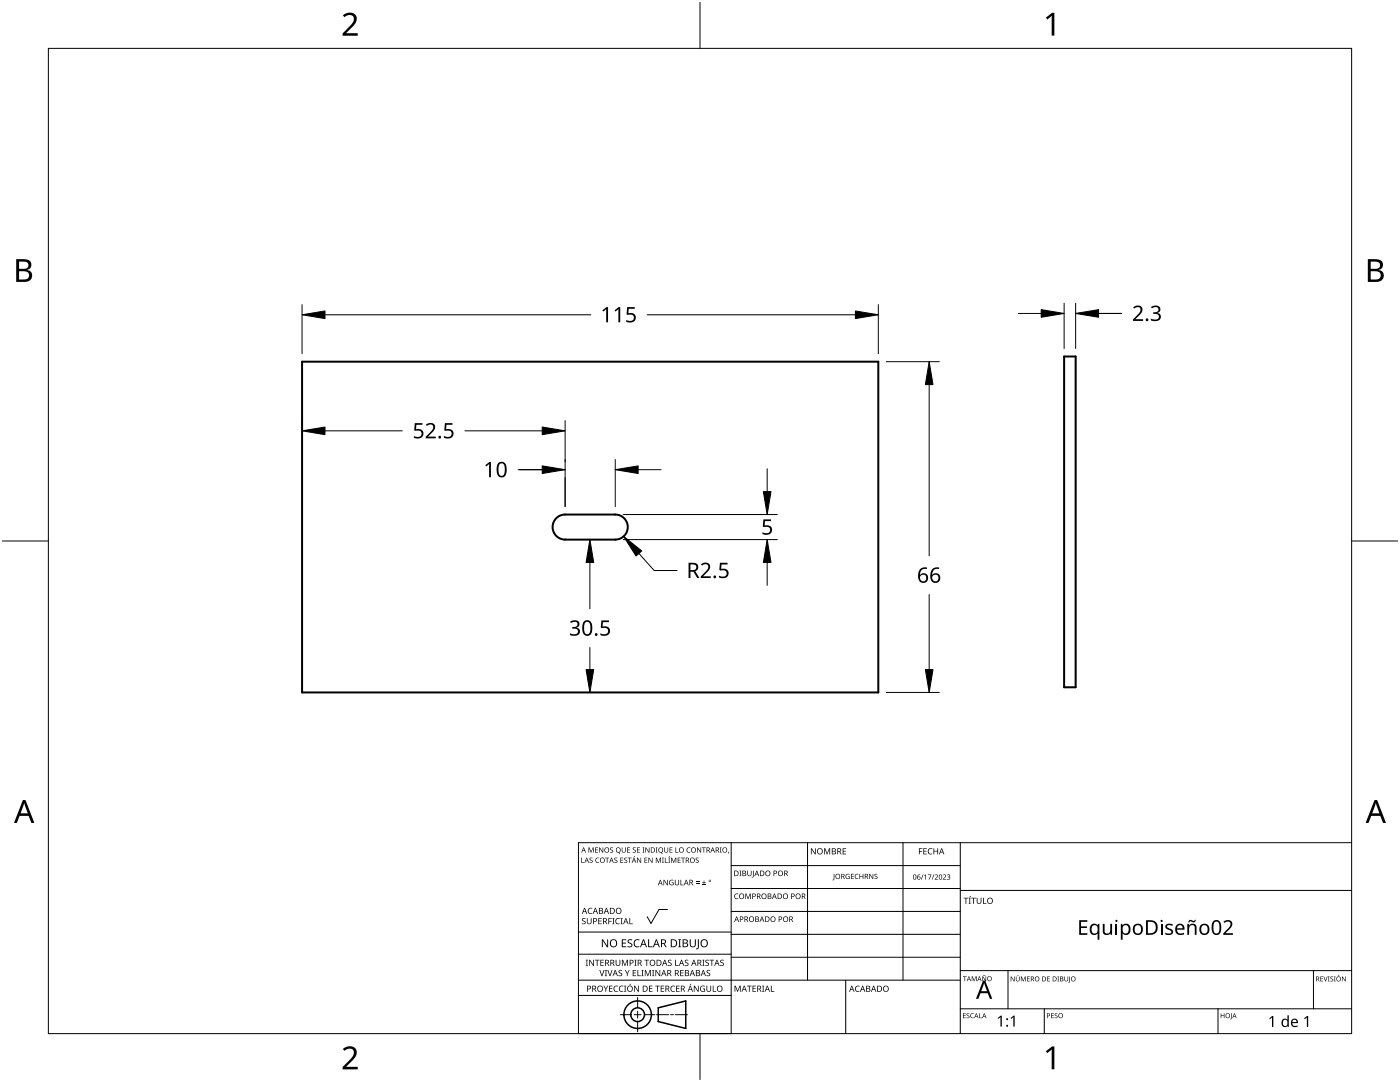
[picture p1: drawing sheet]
<svg xmlns="http://www.w3.org/2000/svg" width="279mm" height="216mm" viewBox="0 0 279 216" stroke-linecap="round" stroke-linejoin="round" font-family="sans-serif">
<path d="M60.3 72.2h115v66h-115zM212.4 71.1h2.3v66h-2.3zM111.2 103.2l1-.5h.6h10a2.5 2.5 0 0 1 2.5 2.5 2.5 2.5 0 0 1-2.5 2.5h-10a2.5 2.5 0 0 1-2.4-1.7 2.5 2.5 0 0 1 .8-2.8z" fill="none" stroke="#000" stroke-width=".4"/>
<path d="M9.7 9.7h260v196.5h-260z" fill="none" stroke="#000" stroke-width=".2"/>
<path d="M139.7 .5v9.2M.5 108h9.2M269.7 108h9.2M139.7 206.2v9.2" fill="none" stroke="#000" stroke-width=".2"/>
<g fill="#000">
<path d="M68.4 3.1a1.64 1.64 0 0 1 2.8 .4 2.52 2.52 0 0 1-1.2 2.2l-.9 .9h2.3v.5h-3v-.4l1.2-1.2a1.95 1.95 0 0 0 .9-2.2 1.23 1.23 0 0 0-1.8 .1zM208.7 3.5l1.3-.9h.4v4.5h-.5v-4l-.9 .8zM68.4 209.3a1.64 1.64 0 0 1 2.8 .4 2.52 2.52 0 0 1-1.2 2.2l-.9 1h2.3v.5h-3v-.5l1.2-1.2a1.95 1.95 0 0 0 .9-2.1 1.23 1.23 0 0 0-1.8 .1zM208.7 209.8l1.3-1h.4v4.6h-.5v-4l-.9 .7z"/>
<path d="M3.2 51.7h1.3a1.28 1.28 0 0 1 1.7 1.3 1.04 1.04 0 0 1-.8 .9 1.23 1.23 0 0 1 1 1.5 1.23 1.23 0 0 1-1.6 .9h-1.6zM3.8 54.1v1.7h.9a.86 .86 0 0 0 1.1-.9 .86 .86 0 0 0-1.1-.8zM3.8 52.2v1.4h.8a.78 .78 0 0 0 1.1-.7 .78 .78 0 0 0-1.1-.7z"/>
<path d="M273 51.7h1.3a1.28 1.28 0 0 1 1.7 1.3 1.04 1.04 0 0 1-.9 .9 1.23 1.23 0 0 1 1 1.5 1.23 1.23 0 0 1-1.5 .9h-1.6zM273.6 54.1v1.7h.9a.86 .86 0 0 0 1.1-.9 .86 .86 0 0 0-1.2-.8zM273.6 52.2v1.4h.8a.78 .78 0 0 0 1-.7 .78 .78 0 0 0-1.1-.7z"/>
<path d="M4.6 159.6h.5l1.8 4.6h-.6l-.6-1.4h-1.8l-.5 1.4h-.6zM4.8 160.2l-.7 2.1h1.4z"/>
<path d="M274.3 159.6h.5l1.8 4.6h-.6l-.5-1.4h-1.8l-.6 1.4h-.6zM274.6 160.2l-.7 2.1h1.4z"/>
</g>
<g fill="none" stroke="#000" stroke-width=".2">
<path d="M145.9 168.1v38.1h-30.5v-38.1h154.3M145.9 172.7h45.7M145.9 177.3h45.7M161.2 168.1v27.5M180.2 168.1v27.5M191.6 168.1v38.1M191.6 177.7h78.1M115.4 198.6h30.5M115.4 195.6h76.2M115.4 190.4h30.5M115.4 186h30.5M127.3 199v2.1"/>
<path d="M133.2 181.5h-1.7l-1.6 2.8-.7-1.4M145.9 181.9h45.7M145.9 186.4h45.7M145.9 191h45.7M168.8 195.6v10.6M191.6 193.7h78.1M201.2 193.7v7.6M262.1 193.7v7.6M123.8 202.5h2.1M126.6 202.5h1.3M127.3 201.8v1.4M127.3 203.8v2.1"/>
<path d="M128.6 202.5h2.1M131 202.5h2.4M133.8 202.5h.6M134.8 202.5h2.4M191.6 201.3h78.1M208.4 201.3v4.9M243.1 201.3v4.9"/>
</g>
<g fill="#000">
<path d="M116 171.1h.1v1h.5v.1h-.6zM117.5 169.1h.1l.4 .8 .3-.8h.2v1h-.1v-.9l-.5 .9-.3-.9v.9h-.1zM117.7 171.2l.4-.1 .2 .1-.1 .1a.24 .24 0 0 0-.3-.1 .24 .24 0 0 0-.1 .3 .24 .24 0 0 0 .3 .1 .34 .34 0 0 1 .1 .5 .34 .34 0 0 1-.5 .1v-.2a.26 .26 0 0 0 .4 .1 .26 .26 0 0 0 0-.4 .26 .26 0 0 0-.3-.1zM118.9 171.3l.4-.2 .3 .1-.1 .1a.41 .41 0 0 0-.6 .4 .41 .41 0 0 0 .7 .3 .49 .49 0 0 1-.7 0 .49 .49 0 0 1 0-.7zM118.8 169.1h.5v.1h-.4v.3h.4v.1h-.4v.4h.4v.1h-.5zM119.6 169.1h.1l.6 .9v-.9h.1v1h-.2l-.5-.8v.8h-.1zM120.8 171.1h.8v.1h-.4v1h-.1v-1h-.3zM121.8 169.2l.3-.1h.3l-.1 .2a.24 .24 0 0 0-.3-.1 .24 .24 0 0 0-.1 .3 .24 .24 0 0 0 .3 .1 .34 .34 0 0 1 .1 .5 .34 .34 0 0 1-.5 0v-.1a.26 .26 0 0 0 .3 0 .26 .26 0 0 0 .1-.3 .26 .26 0 0 0-.3-.1zM122.6 171.2l.4-.1 .2 .1v.1a.24 .24 0 0 0-.4-.1 .24 .24 0 0 0-.1 .3 .24 .24 0 0 0 .3 .1 .34 .34 0 0 1 .1 .5 .34 .34 0 0 1-.5 .1v-.2a.26 .26 0 0 0 .4 .1 .26 .26 0 0 0 .1-.4 .26 .26 0 0 0-.4-.1zM123.8 171.1h.6v.1h-.5v.4h.5v.1h-.5v.4h.5v.1h-.6zM124.1 169.1h.1v.7a.27 .27 0 0 0 .3 .2 .27 .27 0 0 0 .2-.2v-.7h.2v.7a.4 .4 0 0 1-.4 .3 .4 .4 0 0 1-.4-.3zM124.6 171.2l.4-.1 .2 .1-.1 .1a.24 .24 0 0 0-.3-.1 .24 .24 0 0 0-.1 .3 .24 .24 0 0 0 .3 .1 .34 .34 0 0 1 .1 .5 .34 .34 0 0 1-.5 .1v-.2a.26 .26 0 0 0 .4 .1 .26 .26 0 0 0 0-.4 .26 .26 0 0 0-.3-.1z"/>
<path d="M125.2 169.1h.5v.1h-.4v.3h.4v.1h-.4v.4h.4v.1h-.5zM125.3 171.1h.8v.1h-.4v1h-.1v-1h-.3zM126.6 170.8h.1l-.3 .3zM126.3 169.2l.4-.1h.2v.2a.24 .24 0 0 0-.4-.1 .24 .24 0 0 0-.1 .3 .24 .24 0 0 0 .3 .1 .34 .34 0 0 1 .1 .5 .34 .34 0 0 1-.5 0v-.1a.26 .26 0 0 0 .4 0 .26 .26 0 0 0 .1-.3 .26 .26 0 0 0-.4-.1zM127.1 169.1h.6v.1h-.4v.3h.4v.1h-.4v.4h.4v.1h-.6zM127.1 171.1h.2l.5 .9v-.9h.2v1.1h-.2l-.6-.9 .1 .9h-.2zM128.2 169.1h.4l-.1 .1v.8l.1 .1h-.4l.1-.1v-.8zM128.6 171.1h.6v.1h-.5v.4h.5v.1h-.5v.4h.5v.1h-.6zM128.8 169.1h.1l.6 .9v-.9h.1v1h-.1l-.6-.8v.8h-.1zM129.4 171.1h.2l.5 .9v-.9h.1v1.1h-.1l-.6-.9v.9h-.1zM130.9 169.1h.3l-.1 .1v.8l.1 .1h-.3l.1-.1v-.8zM130.9 171.1h.2l.3 .9 .3-.9h.2v1.1h-.1v-.9l-.5 .9-.3-.9v.9h-.1z"/>
<path d="M132.1 171.1h.4l-.1 .1v.9l.1 .1h-.4l.1-.1v-.9zM132.7 171.1h.1v1h.5v.1h-.6zM132.4 175.6h.2l.6 .9v-.9h.1v1h-.2l-.6-.9v.9h-.1zM132.6 169.1h.1v.7a.27 .27 0 0 0 .3 .2 .27 .27 0 0 0 .2-.2v-.7h.2v.7a.4 .4 0 0 1-.4 .3 .4 .4 0 0 1-.4-.3zM133.6 170.8h.2l-.3 .3zM133.4 171.1h.3l-.1 .1v.9l.1 .1h-.3l.1-.1v-.9zM133.7 175.7l.5-.2 .2 .1v.1a.45 .45 0 0 0-.7 .4 .45 .45 0 0 0 .6 .4v-.3h-.2v-.1h.3v.5a.6 .6 0 0 1-.8-.1 .6 .6 0 0 1 .1-.8zM133.6 169.1h.6v.1h-.4v.3h.4v.1h-.4v.4h.4v.1h-.6zM133.9 171.1h.2l.3 .9 .4-.9h.2v1.1h-.2v-.9l-.4 .9-.3-.9v.9h-.2zM134.8 169.1h.1v.9h.5v.1h-.6zM134.7 175.6h.1v.7a.28 .28 0 0 0 .3 .2 .28 .28 0 0 0 .3-.2v-.7h.1v.7a.42 .42 0 0 1-.4 .4 .42 .42 0 0 1-.4-.4zM135.8 175.6h.1v.9h.5v.1h-.6z"/>
<path d="M135.2 171.1h.6v.1h-.4v.4h.4v.1h-.4v.4h.4v.1h-.6zM135.9 171.1h.8v.1h-.3v1h-.2v-1h-.3zM137.1 169.2l.5-.1h.2l-.1 .2a.41 .41 0 0 0-.6 .3 .41 .41 0 0 0 .7 .4 .49 .49 0 0 1-.7-.1 .49 .49 0 0 1 0-.7zM138.9 176.2h.7v.1h-.7zM138.9 175.9h.7v.1h-.7zM138.9 171.2l.3-.1 .2 .1v.1a.24 .24 0 0 0-.3-.1 .24 .24 0 0 0-.1 .3 .24 .24 0 0 0 .3 .1 .34 .34 0 0 1 .1 .5 .34 .34 0 0 1-.5 .1v-.2a.26 .26 0 0 0 .3 .1 .26 .26 0 0 0 .1-.4 .26 .26 0 0 0-.3-.1zM139.1 169.1h.2l.5 .9v-.9h.1v1h-.1l-.6-.8v.8h-.1zM140.1 176.5h.8v.1h-.8zM140.1 169.1h.8v.1h-.4v.9h-.1v-.9h-.3zM140.4 175.7h.2v.3h.3v.2h-.3v.3h-.2v-.3h-.3v-.2h.3zM143.6 169.1h.4l-.1 .1v.8l.1 .1h-.4l.2-.1v-.8zM145.3 170h.2l-.2 .3z"/>
<path d="M146.7 178.4l.4-.1h.3l-.1 .2a.44 .44 0 0 0-.6 .4 .44 .44 0 0 0 .6 .3 .52 .52 0 0 1-.7 0 .52 .52 0 0 1 .1-.8zM147.6 173.7h.4l-.2 .1v.9l.2 .1h-.4l.1-.1v-.9zM148.8 178.3h.2l.3 .9 .3-.9h.2v1.1h-.1v-1l-.4 1h-.1l-.3-1v1h-.1zM149.1 173.7h.2v.7a.28 .28 0 0 0 .3 .3 .28 .28 0 0 0 .3-.3v-.7h.1v.7a.42 .42 0 0 1-.4 .4 .42 .42 0 0 1-.5-.4zM150.3 173.7h.1v1.2l-.3 .2-.1-.1 .3-.1zM161.8 169.3h.2l.7 1v-1h.1v1.2h-.2l-.6-1v1h-.2zM164.5 169.3h.2l.4 1 .4-1h.2v1.2h-.2v-1.1l-.4 1.1h-.1l-.4-1.1v1.1h-.1zM166.4 174.4h.1v1l-.3 .3-.1-.2 .3-.1zM168.2 169.3h.6v.1h-.5v.4h.5v.1h-.5v.4h.5v.2h-.6zM168.9 174.5l.4-.1h.3l-.1 .1a.42 .42 0 0 0-.6 .3 .42 .42 0 0 0 .6 .5v-.3h-.3v-.2h.4v.5a.56 .56 0 0 1-.8-.1 .56 .56 0 0 1 .1-.7zM169.8 174.4h.6v.1h-.4v.3h.4v.1h-.4v.4h.4v.1h-.6zM170.7 174.5l.4-.1h.2v.1a.41 .41 0 0 0-.6 .4 .41 .41 0 0 0 .6 .3 .48 .48 0 0 1-.7 0 .48 .48 0 0 1 .1-.7z"/>
<path d="M171.5 174.4h.2v.4h.5v-.4h.1v1h-.1v-.5h-.5v.5h-.2zM173.5 174.4h.1l.6 .8v-.8h.1v1h-.2l-.5-.9v.9h-.1zM174.6 174.5l.3-.1h.2v.1a.24 .24 0 0 0-.3-.1 .24 .24 0 0 0-.1 .3 .24 .24 0 0 0 .3 .2 .33 .33 0 0 1 .1 .5 .33 .33 0 0 1-.6 0l.1-.1a.26 .26 0 0 0 .3 0 .26 .26 0 0 0 .1-.3 .26 .26 0 0 0-.4-.1zM183.4 169.3h.7v.1h-.6v.4h.5v.2h-.5v.5h-.1zM184.2 174.5h.1l-.4 1h-.1zM184.4 174.7l.4-.2v1h-.1v-.9l-.2 .2zM184.3 169.3h.7v.1h-.6v.4h.5v.1h-.5v.4h.6v.2h-.7zM185.2 174.5h.7l-.4 1h-.2l.4-.9h-.5zM185.3 169.4l.4-.2 .4 .1-.1 .1a.49 .49 0 0 0-.7 .5 .49 .49 0 0 0 .7 .4 .52 .52 0 0 1-.6 .1 .52 .52 0 0 1-.2-.6zM186.3 174.5h.2l-.4 1h-.1zM186.5 174.6a.37 .37 0 0 1 .6 0 .37 .37 0 0 1-.2 .6l-.2 .2h.5v.1h-.7l.3-.4a.27 .27 0 0 0 .3-.3 .27 .27 0 0 0-.4-.2zM186.3 169.3h.1v.5h.7v-.5h.1v1.2h-.1v-.6h-.7v.6h-.1z"/>
<path d="M188.2 174.6a.37 .37 0 0 1 .6 0 .37 .37 0 0 1-.3 .6l-.2 .2h.5v.1h-.6l.2-.4a.27 .27 0 0 0 .3-.3 .27 .27 0 0 0-.4-.2zM189 174.6a.32 .32 0 0 1 .5-.1 .32 .32 0 0 1 0 .5h-.1a.32 .32 0 0 1 .2 .4 .32 .32 0 0 1-.5 .1l-.1-.1a.26 .26 0 0 0 .4 .1 .26 .26 0 0 0 0-.4l-.3-.2a.23 .23 0 0 0 .4 0 .23 .23 0 0 0-.1-.4 .23 .23 0 0 0-.3 .2zM193.6 178.8h.2l-.4 .2zM194.9 179.1h.2v.8a.32 .32 0 0 0 .3 .3 .32 .32 0 0 0 .3-.3v-.8h.2v.8a.47 .47 0 0 1-.5 .5 .47 .47 0 0 1-.5-.5zM116.2 183.3l.4-.1h.3l-.1 .2a.25 .25 0 0 0-.4-.1 .25 .25 0 0 0 0 .4 .4 .4 0 0 1 .5 .3 .4 .4 0 0 1-.3 .4 .4 .4 0 0 1-.5-.2l.2 .1a.27 .27 0 0 0 .4-.2 .27 .27 0 0 0-.3-.3l-.2-.2zM116.9 191.5h.4l-.1 .1v1l.1 .1h-.4l.1-.1v-1zM117.5 181.3l.4-.2 .3 .1v.1a.49 .49 0 0 0-.7 .5 .49 .49 0 0 0 .7 .4 .52 .52 0 0 1-.7 .1 .52 .52 0 0 1-.2-.6zM117.1 183.2h.2v.8a.32 .32 0 0 0 .3 .3 .32 .32 0 0 0 .3-.3v-.8h.2v.8a.47 .47 0 0 1-.5 .4 .47 .47 0 0 1-.5-.4zM117.6 191.5h.2l.6 1v-1h.1v1.2h-.1l-.7-1v1h-.1zM118.7 191.5h.9v.1h-.3v1.1h-.2v-1.1h-.4zM119.6 193.6h.2l.3 1 .4-1h.1l-.4 1.2h-.1zM119.4 183.2h.7v.1h-.5v.4h.5v.1h-.5v.5h.5v.1h-.7z"/>
<path d="M119.8 191.5h.7v.1h-.5v.4h.5v.2h-.5v.4h.5v.1h-.7zM120.4 196.7h.2l.3 .6 .3-.6h.2l-.4 .7v.5h-.2v-.5zM120.7 193.6h.4l-.1 .1v1l.1 .1h-.4l.2-.1v-1zM121.2 193.6h.2l.3 1 .4-1h.1l-.4 1.2h-.1zM120.1 187.4h.2l.9 1.3v-1.3h.2v1.6h-.3l-.8-1.3v1.3h-.2zM121.4 183.2h.7v.1h-.5v.5h.5v.1h-.5v.5h-.2zM121.5 196.7h.7v.1h-.5v.4h.5v.1h-.5v.5h.5v.1h-.7zM122.2 183.2h.4l-.1 .1v1l.1 .1h-.4l.1-.1v-1zM122.6 196.8l.4-.1h.4l-.1 .2a.49 .49 0 0 0-.7 .4 .49 .49 0 0 0 .7 .4 .52 .52 0 0 1-.6 .1 .52 .52 0 0 1-.3-.6zM123 183.3l.4-.1h.3v.2a.49 .49 0 0 0-.7 .4 .49 .49 0 0 0 .7 .4 .52 .52 0 0 1-.7 .1 .52 .52 0 0 1-.2-.6zM122.9 191.5h.1v.8a.32 .32 0 0 0 .3 .3 .32 .32 0 0 0 .3-.3v-.8h.2v.8a.47 .47 0 0 1-.5 .4 .47 .47 0 0 1-.4-.4zM123.7 196.8l.4-.1h.3v.2a.49 .49 0 0 0-.7 .4 .49 .49 0 0 0 .7 .4 .52 .52 0 0 1-.7 .1 .52 .52 0 0 1-.2-.6z"/>
<path d="M123.5 193.7l.4-.2 .3 .1-.1 .1a.25 .25 0 0 0-.4-.1 .25 .25 0 0 0 0 .4 .4 .4 0 0 1 .5 .3 .4 .4 0 0 1-.3 .5 .4 .4 0 0 1-.5-.2h.2a.27 .27 0 0 0 .4-.1 .27 .27 0 0 0-.3-.3l-.3-.2zM123.8 183.2h.5l-.2 .1v1l.2 .1h-.5l.2-.1v-1zM124.1 191.5h.2l.4 1 .4-1h.2v1.2h-.1v-1l-.4 1h-.1l-.4-1v1h-.2zM124.1 187.4h.9v.2h-.7v.5h.6v.2h-.6v.5h.7v.2h-.9zM124.5 196.7h.5l-.2 .1v1l.2 .1h-.5l.2-.1v-1zM124.7 193.6h.2l.3 .6 .3-.6h.2l-.4 .7v.5h-.2v-.5zM125.8 196.3h.1l-.3 .3zM125.6 183.2h.2v1.1h.5v.1h-.7zM125.3 187.6l.3-.2 .6 .1-.2 .1a.33 .33 0 0 0-.6 .2 .33 .33 0 0 0 .5 .4 .47 .47 0 0 1 .3 .6 .47 .47 0 0 1-.7 .2h-.3v-.2h.2a.35 .35 0 0 0 .6-.2 .35 .35 0 0 0-.5-.4l-.2-.2zM126.3 193.6h.6v.1h-.5v.4h.5v.1h-.5v.4h.5v.2h-.6zM126.6 191.5h.4l-.1 .1v1l.1 .1h-.4l.1-.1v-1zM126.7 187.6l.5-.2 .4 .1v.2a.63 .63 0 0 0-.9 .5 .63 .63 0 0 0 .9 .6v.2a.83 .83 0 0 1-1.1-.3 .83 .83 0 0 1 .2-1.1z"/>
<path d="M127.2 193.6h.2v1h.5v.2h-.7zM126.5 196.7h.2l.7 1v-1h.1v1.2h-.2l-.6-1v1h-.2zM128 193.6h.4l-.1 .1v1l.1 .1h-.4l.2-.1v-1zM128.6 191.5h.9v.1h-.3v1.1h-.2v-1.1h-.4zM128.7 193.6h.2l.4 1 .4-1h.2v1.2h-.2l.1-1.1-.5 1.1h-.1l-.4-1.1v1.1h-.1zM129.3 187.4h.2v1.4h.7v.2h-.9zM129.5 196.7h.7v.1h-.5v.4h.5v.1h-.5v.5h.5v.1h-.7zM130.1 193.6h.5l-.2 .1v1l.2 .1h-.5l.2-.1v-1zM130.8 196.7h.9v.1h-.4v1.1h-.2v-1.1h-.3zM130.8 193.6h.2l.6 1v-1h.2v1.2h-.2l-.7-1v1h-.1zM131.9 196.7h.6v.1h-.5v.4h.5v.1h-.5v.5h.5v.1h-.6zM133.4 191.6l.4-.1 .2 .1v.1a.25 .25 0 0 0-.4-.1 .25 .25 0 0 0 0 .4 .4 .4 0 0 1 .4 .3 .4 .4 0 0 1-.2 .5 .4 .4 0 0 1-.5-.3l.2 .1a.27 .27 0 0 0 .4-.2 .27 .27 0 0 0-.4-.3l-.2-.2z"/>
<path d="M134 196.8l.4-.1h.3v.2a.49 .49 0 0 0-.7 .4 .49 .49 0 0 0 .7 .4 .52 .52 0 0 1-.7 .1 .52 .52 0 0 1-.2-.6zM134.7 191.5h.2v1.1h.5v.1h-.7zM134.9 196.7h.7v.1h-.5v.4h.5v.1h-.5v.5h.5v.1h-.7zM135.4 187.4h.5l-.2 .2v1.3l.2 .1h-.5l.1-.1v-1.3zM135.7 193.6h.7v.1h-.5v.4h.5v.1h-.5v.4h.5v.2h-.7zM136.7 191.6l.4-.1 .3 .1-.1 .1a.25 .25 0 0 0-.4-.1 .25 .25 0 0 0 0 .4 .4 .4 0 0 1 .5 .3 .4 .4 0 0 1-.3 .5 .4 .4 0 0 1-.5-.3l.2 .1a.27 .27 0 0 0 .5-.2 .27 .27 0 0 0-.4-.3l-.2-.2zM137.8 196.3h.2l-.3 .3zM137.7 187.4h.2v1.1a.41 .41 0 0 0 .4 .4 .41 .41 0 0 0 .4-.4v-1.1h.2v1.1a.61 .61 0 0 1-.6 .5 .61 .61 0 0 1-.6-.6zM139.3 187.4h.2l-.1 1.8a.27 .27 0 0 1-.3 .2 .27 .27 0 0 1-.2-.2l.4-.1zM138.5 196.7h.1l.7 1v-1h.1v1.2h-.1l-.7-1v1h-.1zM139.9 196.8l.5-.1h.3l-.1 .2a.5 .5 0 0 0-.7 .3 .5 .5 0 0 0 .7 .6v-.4h-.3v-.1h.4v.5a.66 .66 0 0 1-.9-.1 .66 .66 0 0 1 .1-.9zM140.1 191.5h.5l-.2 .1v1l.2 .1h-.5l.2-.1v-1z"/>
<path d="M140.8 191.6l.4-.1 .3 .1-.1 .1a.25 .25 0 0 0-.4-.1 .25 .25 0 0 0 0 .4 .4 .4 0 0 1 .5 .3 .4 .4 0 0 1-.3 .5 .4 .4 0 0 1-.5-.3l.2 .1a.27 .27 0 0 0 .5-.2 .27 .27 0 0 0-.4-.3l-.2-.2zM141.1 193.7l.4-.2 .2 .1v.1a.25 .25 0 0 0-.4-.1 .25 .25 0 0 0 0 .4 .4 .4 0 0 1 .4 .3 .4 .4 0 0 1-.2 .5 .4 .4 0 0 1-.5-.2h.2a.27 .27 0 0 0 .4-.1 .27 .27 0 0 0-.4-.3l-.2-.2zM141 196.7h.1v.8a.32 .32 0 0 0 .4 .3 .32 .32 0 0 0 .3-.3v-.8h.1v.8a.47 .47 0 0 1-.4 .4 .47 .47 0 0 1-.5-.4zM141.6 191.5h.9v.1h-.4v1.1h-.1v-1.1h-.4zM142.2 196.7h.2v1.1h.5v.1h-.7zM143.8 191.6l.4-.1 .2 .1v.1a.25 .25 0 0 0-.4-.1 .25 .25 0 0 0 0 .4 .4 .4 0 0 1 .5 .3 .4 .4 0 0 1-.3 .5 .4 .4 0 0 1-.5-.3l.2 .1a.27 .27 0 0 0 .4-.2 .27 .27 0 0 0-.3-.3l-.3-.2zM146.6 196.7h.2l.4 1 .4-1h.2v1.2h-.1v-1.1l-.4 1.1h-.2l-.4-1.1v1.1h-.1zM149.1 196.7h.9v.1h-.4v1.1h-.1v-1.1h-.4zM150.2 196.7h.7v.1h-.6v.4h.5v.1h-.5v.5h.6v.1h-.7zM152.1 196.7h.4l-.1 .1v1l.1 .1h-.4l.1-.1v-1zM153.8 196.7h.2v1.1h.5v.1h-.7zM170.8 196.8l.4-.1 .4 .1-.1 .1a.49 .49 0 0 0-.7 .4 .49 .49 0 0 0 .7 .4 .52 .52 0 0 1-.6 .1 .52 .52 0 0 1-.3-.6z"/>
<path d="M192.2 194.8h.7v.1h-.3v.9h-.1v-.9h-.3zM192.3 179.1h.9v.2h-.3v1.1h-.2v-1.1h-.4zM193.3 179.1h.5l-.2 .2v.9l.2 .2h-.5l.2-.2v-.9zM193.9 194.8h.2l.3 .8 .3-.8h.2v1h-.1v-.9l-.4 .9-.4-.9v.9h-.1zM193.8 179.1h1v.2h-.4v1.1h-.2v-1.1h-.4zM196.2 179.1h.1v1.1h.6v.2h-.7zM196.2 194.6h.5l-.1 .1h-.4zM196 194.8h.2l.5 .8v-.8h.1v1h-.1l-.6-.8v.8h-.1zM201.7 194.8h.2l.5 .9v-.9h.1v1h-.2l-.5-.8v.8h-.1zM203.1 194.6h.2l-.3 .2zM202.7 194.8h.2v.7a.25 .25 0 0 0 .2 .2 .25 .25 0 0 0 .3-.2v-.7h.1v.7a.37 .37 0 0 1-.4 .3 .37 .37 0 0 1-.4-.3zM203.7 194.8h.2l.3 .8 .3-.8h.2v1h-.1v-.8l-.4 .8-.4-.8 .1 .8h-.2z"/>
<path d="M205 194.8h.5v.2h-.4v.3h.4v.1h-.4v.3h.4v.1h-.5zM209 194.8h.5v.2h-.4v.3h.4v.1h-.4v.3h.4v.1h-.5zM211 194.8h.4l-.2 .1v.8l.2 .1h-.4l.1-.1v-.8zM212.4 194.8h.1v.7a.25 .25 0 0 0 .3 .2 .25 .25 0 0 0 .3-.2v-.7h.1v.7a.37 .37 0 0 1-.4 .3 .37 .37 0 0 1-.4-.3zM213.4 194.8h.1v1.1l-.3 .2v-.1l.2-.1zM215.4 183.6h1.6v.3h-1.3v1h1.2v.3h-1.2v1h1.3v.3h-1.6zM220.1 184.3h.3v1.5a.59 .59 0 0 0 .8 .5 .59 .59 0 0 0 .4-.8v-1.2h.3v2.2h-.3v-.3a.84 .84 0 0 1-.9 .3 .84 .84 0 0 1-.6-.7zM232.7 184.5a1.29 1.29 0 0 1 1.4 0l-.1 .2-.5-.1a.35 .35 0 0 0-.6 .2 .35 .35 0 0 0 .4 .4l.2 .1a.66 .66 0 0 1 .6 .8 .66 .66 0 0 1-.9 .5l-.6-.2v-.3l.7 .2 .4-.1v-.4l-.5-.3a.65 .65 0 0 1-.5-1zM237.3 183.7a.71 .71 0 0 1 .9 .1l.5-.3-.1 .3a.62 .62 0 0 1-1 0l-.4 .3zM237 184.3h.2l.1 .3a.83 .83 0 0 1 .9-.3 .83 .83 0 0 1 .6 .8v1.4h-.4v-1.4a.59 .59 0 0 0-.7-.5 .59 .59 0 0 0-.4 .8v1.1h-.3zM244.2 183.9a.97 .97 0 0 1 1.1-.3 .97 .97 0 0 1 .6 .9l-.2 .6-1.1 1.1h1.5v.3h-2v-.3l1.1-1a.69 .69 0 0 0 .4-.7 .69 .69 0 0 0-.4-.6l-.8 .3zM263.5 194.8h.6v.2h-.5v.3h.4v.1h-.4v.3h.5v.1h-.6z"/>
<path d="M264.1 194.8h.2l.2 .9 .3-.9h.2l-.4 1h-.1zM265 194.8h.4l-.2 .1v.8l.2 .1h-.4l.1-.1v-.8zM265.5 194.9l.4-.1 .2 .1-.1 .1a.24 .24 0 0 0-.3-.1 .24 .24 0 0 0-.1 .4 .24 .24 0 0 0 .4 0 .31 .31 0 0 1-.1 .5 .31 .31 0 0 1-.4-.1 .24 .24 0 0 0 .3 .1 .24 .24 0 0 0 .1-.4l-.4-.2zM266.2 194.8h.4l-.1 .1v.8l.1 .1h-.4l.1-.1v-.8zM267.2 194.6h.1l-.2 .2zM267.8 194.8h.2l.5 .9v-.9h.1v1h-.2l-.5-.8v.8h-.1zM192.2 202.2h.5v.1h-.4v.3h.4v.1h-.4v.4h.4v.1h-.5zM192.9 202.3l.4-.1h.2l-.1 .1a.24 .24 0 0 0-.3 0 .24 .24 0 0 0-.1 .3 .24 .24 0 0 0 .4 .1 .31 .31 0 0 1-.1 .5 .31 .31 0 0 1-.4-.2 .24 .24 0 0 0 .3 .1 .24 .24 0 0 0 .1-.3l-.4-.2zM193.8 202.3l.3-.1h.3l-.1 .1a.39 .39 0 0 0-.5 .4 .39 .39 0 0 0 .5 .3 .46 .46 0 0 1-.6 0 .46 .46 0 0 1 .1-.7zM195.4 202.2h.1v.8h.5v.2h-.6zM199.1 203.1l.6-.4h.2v2.1h-.2v-1.9l-.5 .4zM201.7 203.1l.6-.4h.2v2.1h-.3v-1.9l-.4 .4z"/>
<path d="M209.8 202.2h.5v.1h-.4v.3h.4v.1h-.4v.4h.4v.1h-.5zM210.5 202.3l.4-.1h.2l-.1 .1a.24 .24 0 0 0-.3 0 .24 .24 0 0 0-.1 .3 .24 .24 0 0 0 .3 .1 .31 .31 0 0 1 0 .5 .31 .31 0 0 1-.4-.2 .24 .24 0 0 0 .3 .1 .24 .24 0 0 0 .1-.3l-.4-.2zM243.6 202.2h.1v.4h.5v-.4h.2v1h-.2v-.5h-.5v.5h-.1zM245.7 202.2h.1v1l-.3 .2v-.1l.2-.1zM253.3 203.2l.6-.5h.2v2.2h-.2v-1.9l-.5 .4zM260.3 203.2l.6-.5h.2v2.2h-.3v-1.9l-.4 .4z"/>
<path d="M116.4 169.1h.1l.4 1h-.1l-.1-.3h-.4l-.2 .3h-.1zM116.5 169.2l-.2 .5h.3z"/>
<path d="M117 171.1h.2l.4 1.1h-.2l-.1-.4h-.4l-.1 .4h-.2zM117.1 171.3l-.2 .4h.4z"/>
<path d="M119.7 171.7a.52 .52 0 0 1 1 0 .52 .52 0 0 1-1 0zM119.9 171.7a.38 .38 0 0 0 .7 0 .38 .38 0 0 0-.7 0z"/>
<path d="M120.5 169.6a.55 .55 0 0 1 1.1 0 .55 .55 0 0 1-1.1 0zM120.8 169.6a.38 .38 0 0 0 .7 0 .38 .38 0 0 0-.7 0z"/>
<path d="M122 171.1h.1l.4 1.1h-.1l-.2-.4h-.4l-.1 .4h-.1zM122 171.3l-.1 .4h.3z"/>
<path d="M123.1 169.2v-.1a.53 .53 0 0 1 .8 .3 .53 .53 0 0 1-.3 .7l.2 .3-.4-.3a.55 .55 0 0 1-.5-.3 .55 .55 0 0 1 .2-.6zM123 169.6a.4 .4 0 0 0 .8 0 .4 .4 0 0 0-.8 0z"/>
<path d="M126.5 171.1h.1l.4 1.1h-.1l-.2-.4h-.4l-.1 .4h-.1zM126.5 171.3l-.1 .4h.3z"/>
<path d="M129.9 169.1h.3a.52 .52 0 0 1 .5 .5 .52 .52 0 0 1-.5 .5h-.3zM130 169.2v.8h.4l.2-.3-.1-.3z"/>
<path d="M131.7 175.5h.1l.5 1.1h-.2l-.1-.3h-.4l-.2 .3h-.1zM131.8 175.7l-.2 .5h.3z"/>
<path d="M131.5 169.2l.1-.1a.53 .53 0 0 1 .7 .3 .53 .53 0 0 1-.3 .7l.3 .3-.4-.3a.54 .54 0 0 1-.5-.3 .54 .54 0 0 1 .1-.6zM131.5 169.6a.4 .4 0 0 0 .8 0 .4 .4 0 0 0-.8 0z"/>
<path d="M135.4 169.6a.55 .55 0 0 1 1.1 0 .55 .55 0 0 1-1.1 0zM135.6 169.6a.4 .4 0 0 0 .8 0 .4 .4 0 0 0-.8 0z"/>
<path d="M136.9 171.1h.2a.3 .3 0 0 1 .4 .2 .3 .3 0 0 1-.2 .4l.3 .5h-.2l-.2-.5h-.2v.5h-.1zM137 171.2v.4h.1a.2 .2 0 0 0 .3-.2 .2 .2 0 0 0-.3-.2z"/>
<path d="M136.9 175.5h.1l.4 1.1h-.1l-.1-.3h-.5l-.1 .3h-.1zM137 175.7l-.2 .5h.3z"/>
<path d="M137.6 175.6h.3a.31 .31 0 0 1 .4 .2 .31 .31 0 0 1-.2 .4l.3 .4h-.2l-.3-.4h-.2v.4h-.1zM137.7 175.7v.4h.2a.21 .21 0 0 0 .2-.2 .21 .21 0 0 0-.2-.2z"/>
<path d="M137.6 171.7a.55 .55 0 0 1 1.1 0 .55 .55 0 0 1-1.1 0zM137.8 171.7a.4 .4 0 0 0 .8 0 .4 .4 0 0 0-.8 0z"/>
<path d="M137.8 169.6a.55 .55 0 0 1 1.1 0 .55 .55 0 0 1-1.1 0zM138.1 169.6a.38 .38 0 0 0 .7 0 .38 .38 0 0 0-.7 0z"/>
<path d="M141 169.1h.3a.3 .3 0 0 1 .4 .2 .3 .3 0 0 1-.2 .4l.2 .4h-.1l-.3-.4h-.2v.4h-.1zM141.1 169.2v.4h.2a.2 .2 0 0 0 .2-.2 .2 .2 0 0 0-.2-.2z"/>
<path d="M141.4 175.8a.25 .25 0 0 1 .5 0 .25 .25 0 0 1-.5 0zM141.5 175.8a.15 .15 0 0 0 .3 0 .15 .15 0 0 0-.3 0z"/>
<path d="M142.2 169.1h.1l.4 1h-.1l-.2-.3h-.4l-.1 .3h-.1zM142.2 169.2l-.1 .5h.3z"/>
<path d="M142.8 169.1h.3a.3 .3 0 0 1 .4 .2 .3 .3 0 0 1-.2 .4l.3 .4h-.2l-.2-.4h-.2v.4h-.2zM143 169.2v.4h.1a.2 .2 0 0 0 .3-.2 .2 .2 0 0 0-.3-.2z"/>
<path d="M144.1 169.6a.52 .52 0 0 1 1 0 .52 .52 0 0 1-1 0zM144.3 169.6a.4 .4 0 0 0 .8 0 .4 .4 0 0 0-.8 0z"/>
<path d="M146.5 173.7h.4a.55 .55 0 0 1 .5 .6 .55 .55 0 0 1-.6 .5h-.3zM146.7 173.8v.9h.1a.43 .43 0 0 0 .5-.4 .43 .43 0 0 0-.5-.5z"/>
<path d="M148.2 173.7h.3a.28 .28 0 0 1 .4 .2 .28 .28 0 0 1-.2 .3 .29 .29 0 0 1 .2 .4 .29 .29 0 0 1-.4 .2h-.3zM148.3 174.3v.4h.2a.21 .21 0 0 0 .3-.2 .21 .21 0 0 0-.3-.2zM148.3 173.8v.4h.2a.19 .19 0 0 0 .2-.2 .19 .19 0 0 0-.2-.2z"/>
<path d="M147.4 178.8a.55 .55 0 0 1 1.1 0 .55 .55 0 0 1-1.1 0zM147.6 178.8a.45 .45 0 0 0 .9 0 .45 .45 0 0 0-.9 0z"/>
<path d="M150.1 178.3h.3a.36 .36 0 0 1 .4 .4 .36 .36 0 0 1-.5 .3v.4h-.2zM150.3 178.4v.4a.27 .27 0 0 0 .4-.2 .27 .27 0 0 0-.4-.2z"/>
<path d="M151.1 178.3h.3a.31 .31 0 0 1 .4 .2 .31 .31 0 0 1-.3 .4l.3 .5h-.1l-.3-.5h-.2v.5h-.1zM151.2 178.4v.4h.2a.21 .21 0 0 0 .2-.2 .21 .21 0 0 0-.2-.2z"/>
<path d="M151 173.7h.1l.4 1.1h-.1l-.2-.3h-.4l-.1 .3h-.2zM151 173.9l-.1 .5h.3z"/>
<path d="M151.7 173.7h.3a.55 .55 0 0 1 .5 .6 .55 .55 0 0 1-.5 .5h-.3zM151.8 173.8v.9h.2a.43 .43 0 0 0 .4-.4 .43 .43 0 0 0-.4-.5z"/>
<path d="M151.9 178.8a.55 .55 0 0 1 1.1 0 .55 .55 0 0 1-1.1 0zM152.1 178.8a.4 .4 0 0 0 .8 0 .4 .4 0 0 0-.8 0z"/>
<path d="M153.2 178.3h.3a.28 .28 0 0 1 .4 .1 .28 .28 0 0 1-.2 .4 .29 .29 0 0 1 .3 .4 .29 .29 0 0 1-.4 .2h-.4zM153.4 178.9v.4h.2a.21 .21 0 0 0 .2-.2 .21 .21 0 0 0-.2-.2zM153.4 178.4v.4h.2a.19 .19 0 0 0 .2-.2 .19 .19 0 0 0-.3-.2z"/>
<path d="M152.6 174.3a.55 .55 0 0 1 1.1 0 .55 .55 0 0 1-1.1 0zM152.9 174.3a.4 .4 0 0 0 .8 0 .4 .4 0 0 0-.8 0z"/>
<path d="M154.5 178.3h.1l.4 1.1h-.1l-.1-.3h-.5l-.1 .3h-.1zM154.5 178.4l-.1 .5h.3z"/>
<path d="M154.4 173.7h.3a.36 .36 0 0 1 .4 .5 .36 .36 0 0 1-.6 .2v.4h-.1zM154.5 173.8v.5a.27 .27 0 0 0 .4-.2 .27 .27 0 0 0-.4-.3z"/>
<path d="M155.2 178.3h.3a.55 .55 0 0 1 .6 .6 .55 .55 0 0 1-.6 .5h-.3zM155.3 178.4v.9h.2a.43 .43 0 0 0 .4-.4 .43 .43 0 0 0-.4-.5z"/>
<path d="M155.2 174.3a.55 .55 0 0 1 1.1 0 .55 .55 0 0 1-1.1 0zM155.4 174.3a.4 .4 0 0 0 .8 0 .4 .4 0 0 0-.8 0z"/>
<path d="M156.5 173.7h.3a.31 .31 0 0 1 .4 .2 .31 .31 0 0 1-.2 .4l.3 .5h-.2l-.2-.4h-.3v.4h-.1zM156.6 173.8v.4h.2a.21 .21 0 0 0 .3-.2 .21 .21 0 0 0-.3-.2z"/>
<path d="M156.2 178.8a.55 .55 0 0 1 1.1 0 .55 .55 0 0 1-1.1 0zM156.4 178.8a.4 .4 0 0 0 .8 0 .4 .4 0 0 0-.8 0z"/>
<path d="M157.9 178.3h.3a.36 .36 0 0 1 .4 .4 .36 .36 0 0 1-.6 .3v.4h-.1zM158 178.4v.4a.27 .27 0 0 0 .5-.2 .27 .27 0 0 0-.5-.2z"/>
<path d="M158.7 178.8a.55 .55 0 0 1 1.1 0 .55 .55 0 0 1-1.1 0zM158.9 178.8a.4 .4 0 0 0 .8 0 .4 .4 0 0 0-.8 0z"/>
<path d="M160 178.3h.3a.31 .31 0 0 1 .4 .2 .31 .31 0 0 1-.2 .4l.3 .5h-.2l-.2-.5h-.2v.5h-.2zM160.2 178.4v.4h.1a.21 .21 0 0 0 .3-.2 .21 .21 0 0 0-.3-.2z"/>
<path d="M163 169.9a.61 .61 0 0 1 1.2 0 .61 .61 0 0 1-1.2 0zM163.2 169.9a.45 .45 0 0 0 .9 0 .45 .45 0 0 0-.9 0z"/>
<path d="M166 169.3h.4a.31 .31 0 0 1 .4 .1 .31 .31 0 0 1-.2 .4 .33 .33 0 0 1 .2 .4 .33 .33 0 0 1-.4 .3h-.4zM166.2 169.9v.4h.2a.23 .23 0 0 0 .3-.2 .23 .23 0 0 0-.3-.2zM166.2 169.4v.4h.2a.21 .21 0 0 0 .3-.2 .21 .21 0 0 0-.3-.2z"/>
<path d="M167.1 169.3h.3a.35 .35 0 0 1 .5 .2 .35 .35 0 0 1-.3 .4l.4 .6h-.2l-.3-.5h-.2v.5h-.2zM167.3 169.4v.4h.1a.23 .23 0 0 0 .3-.2 .23 .23 0 0 0-.3-.2z"/>
<path d="M166.7 174.9a.51 .51 0 0 1 1 0 .51 .51 0 0 1-1 0zM166.9 174.9a.38 .38 0 0 0 .7 0 .38 .38 0 0 0-.7 0z"/>
<path d="M167.9 174.4h.3a.29 .29 0 0 1 .3 .2 .29 .29 0 0 1-.2 .3l.3 .5h-.1l-.3-.4h-.2v.4h-.1zM168 174.5v.4h.2a.2 .2 0 0 0 .2-.2 .2 .2 0 0 0-.2-.2z"/>
<path d="M172.6 174.4h.3a.29 .29 0 0 1 .3 .2 .29 .29 0 0 1-.2 .3l.3 .5h-.1l-.3-.4h-.2v.4h-.1zM172.7 174.5v.4h.2a.2 .2 0 0 0 .2-.2 .2 .2 0 0 0-.2-.2z"/>
<path d="M182.3 174.6h.4l.2 .5a.38 .38 0 0 1-.5 .4 .38 .38 0 0 1-.2-.6zM182.4 174.6v.1a.39 .39 0 0 0-.1 .4 .39 .39 0 0 0 .4 .3 .4 .4 0 0 0 .1-.5 .4 .4 0 0 0-.4-.3z"/>
<path d="M183.2 174.6l.4-.1-.3 .2-.1 .3a.33 .33 0 0 1 .5 .1 .33 .33 0 0 1-.3 .5 .33 .33 0 0 1-.4-.4zM183.1 175.2a.25 .25 0 0 0 .5 0 .25 .25 0 0 0-.5 0z"/>
<path d="M187.5 174.6h.4l.1 .5a.38 .38 0 0 1-.4 .4 .38 .38 0 0 1-.2-.6zM187.6 174.6l-.1 .1a.39 .39 0 0 0-.1 .4 .39 .39 0 0 0 .4 .3 .4 .4 0 0 0 .2-.5 .4 .4 0 0 0-.4-.3z"/>
<path d="M187.9 169.3h.1l.5 1.2h-.2l-.1-.4h-.5l-.2 .4h-.1zM187.9 169.4l-.2 .6h.4z"/>
<path d="M196.9 179.7a.61 .61 0 0 1 1.2 0 .61 .61 0 0 1-1.2 0zM197.2 179.8a.45 .45 0 0 0 .9 0 .45 .45 0 0 0-.9 0z"/>
<path d="M116.6 181.1h.1l.5 1.3h-.2l-.1-.4h-.5l-.1 .4h-.2zM116.7 181.3l-.2 .6h.3z"/>
<path d="M117.2 196.7h.3a.41 .41 0 0 1 .4 .5 .41 .41 0 0 1-.6 .2v.5h-.1zM117.3 196.8v.5a.29 .29 0 0 0 .5-.2 .29 .29 0 0 0-.5-.3z"/>
<path d="M118.2 196.7h.3a.35 .35 0 0 1 .5 .2 .35 .35 0 0 1-.3 .5l.4 .5h-.2l-.3-.5h-.2v.5h-.2zM118.4 196.8v.5h.1a.23 .23 0 0 0 .3-.3 .23 .23 0 0 0-.3-.2z"/>
<path d="M118.4 183.2h.3a.41 .41 0 0 1 .4 .5 .41 .41 0 0 1-.6 .2v.5h-.1zM118.5 183.3v.5a.29 .29 0 0 0 .5-.2 .29 .29 0 0 0-.5-.3z"/>
<path d="M118.7 181.1h.2l.5 1.3h-.2l-.1-.4h-.5l-.2 .4h-.1zM118.8 181.3l-.2 .6h.4z"/>
<path d="M119.5 181.2h.4a.31 .31 0 0 1 .4 .1 .31 .31 0 0 1-.2 .4 .33 .33 0 0 1 .3 .4 .33 .33 0 0 1-.4 .3h-.5zM119.7 181.8v.4h.2a.23 .23 0 0 0 .3-.2 .23 .23 0 0 0-.3-.2zM119.7 181.3v.4h.2a.21 .21 0 0 0 .3-.2 .21 .21 0 0 0-.3-.2z"/>
<path d="M119.1 197.3a.61 .61 0 0 1 1.2 0 .61 .61 0 0 1-1.2 0zM119.4 197.3a.45 .45 0 0 0 .9 0 .45 .45 0 0 0-.9 0z"/>
<path d="M120.4 183.2h.3a.35 .35 0 0 1 .4 .2 .35 .35 0 0 1-.2 .5l.3 .5h-.2l-.3-.5h-.2v.5h-.1zM120.5 183.3v.5h.2a.23 .23 0 0 0 .3-.3 .23 .23 0 0 0-.3-.2z"/>
<path d="M120.8 191.5h.3a.35 .35 0 0 1 .4 .3 .35 .35 0 0 1-.2 .4l.3 .5h-.1l-.3-.5h-.3v.5h-.1zM120.9 191.6v.5h.2a.23 .23 0 0 0 .3-.2 .23 .23 0 0 0-.3-.3z"/>
<path d="M120.9 181.1h.2l.5 1.3h-.2l-.2-.4h-.4l-.2 .4h-.1zM121 181.3l-.2 .6h.4z"/>
<path d="M121.8 191.5h.4a.35 .35 0 0 1 .4 .3 .35 .35 0 0 1-.2 .4l.3 .5h-.2l-.3-.5h-.2v.5h-.2zM122 191.6v.5h.2a.23 .23 0 0 0 .2-.2 .23 .23 0 0 0-.3-.3z"/>
<path d="M121.7 181.2h.4a.61 .61 0 0 1 .6 .6 .61 .61 0 0 1-.6 .6h-.4zM121.9 181.3v.9h.1a.48 .48 0 0 0 .5-.4 .48 .48 0 0 0-.4-.5z"/>
<path d="M122.7 193.6h.2l.4 1.2h-.1l-.2-.4h-.5l-.1 .4h-.2zM122.8 193.7l-.2 .6h.4z"/>
<path d="M121.9 187.6a.77 .77 0 0 1 1.1 .1 .77 .77 0 0 1-.1 1.1 .77 .77 0 0 1-1.1-.2l-.1-.6zM122.1 187.7a.63 .63 0 0 0-.2 .8 .63 .63 0 0 0 .8 .3 .63 .63 0 0 0 .2-.9 .63 .63 0 0 0-.8-.2z"/>
<path d="M122.8 181.8a.61 .61 0 0 1 1.2 0 .61 .61 0 0 1-1.2 0zM123.1 181.8a.45 .45 0 0 0 .9 0 .45 .45 0 0 0-.9 0z"/>
<path d="M124.8 183.2h.2l.4 1.2h-.1l-.2-.4h-.4l-.2 .4h-.1zM124.9 183.3l-.2 .6h.4z"/>
<path d="M125.1 197.3a.61 .61 0 0 1 1.2 0 .61 .61 0 0 1-1.2 0zM125.3 197.3a.45 .45 0 0 0 .9 0 .45 .45 0 0 0-.9 0z"/>
<path d="M125.7 191.5h.3a.41 .41 0 0 1 .4 .5 .41 .41 0 0 1-.6 .3v.4h-.1zM125.8 191.6v.5a.29 .29 0 0 0 .5-.2 .29 .29 0 0 0-.5-.3z"/>
<path d="M127.3 191.5h.3a.35 .35 0 0 1 .4 .3 .35 .35 0 0 1-.2 .4l.3 .5h-.1l-.3-.5h-.3v.5h-.1zM127.4 191.6v.5h.2a.23 .23 0 0 0 .3-.2 .23 .23 0 0 0-.3-.3z"/>
<path d="M128.3 187.4h.2l.6 1.6h-.2l-.2-.5h-.6l-.2 .5h-.2zM128.4 187.6l-.2 .7h.5z"/>
<path d="M128.3 196.7h.4a.61 .61 0 0 1 .6 .6 .61 .61 0 0 1-.7 .6h-.3zM128.4 196.8v1h.2a.48 .48 0 0 0 .5-.5 .48 .48 0 0 0-.5-.5z"/>
<path d="M129.6 192.1a.61 .61 0 0 1 1.2 0 .61 .61 0 0 1-1.2 0zM129.8 192.1a.45 .45 0 0 0 .9 0 .45 .45 0 0 0-.9 0z"/>
<path d="M130.9 187.4h.2l.6 1.6h-.2l-.2-.5h-.6l-.2 .5h-.2zM131 187.6l-.3 .7h.5z"/>
<path d="M131 191.5h.4a.61 .61 0 0 1 .6 .6 .61 .61 0 0 1-.6 .6h-.4zM131.2 191.6v1h.2a.48 .48 0 0 0 .5-.5 .48 .48 0 0 0-.5-.5z"/>
<path d="M131.9 187.4h.5a.45 .45 0 0 1 .5 .3 .45 .45 0 0 1-.3 .6l.4 .7h-.2l-.4-.6h-.3v.6h-.2zM132.1 187.6v.6h.3a.3 .3 0 0 0 .3-.3 .3 .3 0 0 0-.4-.3z"/>
<path d="M132.4 193.6h.1l.5 1.2h-.1l-.2-.4h-.5l-.1 .4h-.2zM132.5 193.7l-.2 .6h.4z"/>
<path d="M132.8 196.7h.3a.35 .35 0 0 1 .5 .2 .35 .35 0 0 1-.3 .5l.4 .5h-.2l-.3-.5h-.2v.5h-.2zM133 196.8v.5h.1a.23 .23 0 0 0 .3-.3 .23 .23 0 0 0-.3-.2z"/>
<path d="M132.6 191.5h.1l.5 1.2h-.2l-.1-.3h-.5l-.1 .3h-.2zM132.7 191.7l-.2 .5h.4z"/>
<path d="M133.2 193.6h.3a.35 .35 0 0 1 .4 .2 .35 .35 0 0 1-.2 .4l.4 .6h-.2l-.3-.5h-.3v.5h-.1zM133.3 193.7v.4h.2a.23 .23 0 0 0 .3-.2 .23 .23 0 0 0-.3-.2z"/>
<path d="M134.7 193.6h.3a.35 .35 0 0 1 .4 .2 .35 .35 0 0 1-.2 .4l.4 .6h-.2l-.3-.5h-.3v.5h-.1zM134.8 193.7v.4h.2a.23 .23 0 0 0 .3-.2 .23 .23 0 0 0-.3-.2z"/>
<path d="M133.9 187.4h.5a.79 .79 0 0 1 .7 .8 .79 .79 0 0 1-.8 .8h-.4zM134.1 187.6v1.2h.2a.62 .62 0 0 0 .6-.6 .62 .62 0 0 0-.6-.6z"/>
<path d="M135.9 196.7h.3a.35 .35 0 0 1 .4 .2 .35 .35 0 0 1-.2 .5l.3 .5h-.1l-.3-.5h-.3v.5h-.1zM136 196.8v.5h.2a.23 .23 0 0 0 .3-.3 .23 .23 0 0 0-.3-.2z"/>
<path d="M136.2 187.4h.5a.41 .41 0 0 1 .6 .2 .41 .41 0 0 1-.3 .6 .43 .43 0 0 1 .3 .5 .43 .43 0 0 1-.5 .3h-.6zM136.4 188.3v.5h.3a.3 .3 0 0 0 .4-.3 .3 .3 0 0 0-.4-.2zM136.4 187.6v.5h.3a.27 .27 0 0 0 .4-.3 .27 .27 0 0 0-.4-.2z"/>
<path d="M135.9 191.5h.2l.5 1.2h-.2l-.1-.3h-.5l-.2 .3h-.1zM136 191.7l-.2 .5h.4z"/>
<path d="M136.7 193.6h.3a.31 .31 0 0 1 .5 .1 .31 .31 0 0 1-.2 .4 .33 .33 0 0 1 .2 .4 .33 .33 0 0 1-.4 .3h-.4zM136.8 194.2v.4h.3a.23 .23 0 0 0 .3-.2 .23 .23 0 0 0-.3-.2zM136.8 193.7v.4h.3a.21 .21 0 0 0 .2-.2 .21 .21 0 0 0-.3-.2z"/>
<path d="M137.7 196.7h.1l.5 1.2h-.2l-.1-.4h-.5l-.1 .4h-.2zM137.8 196.8l-.2 .6h.4z"/>
<path d="M138.1 193.6h.1l.5 1.2h-.1l-.2-.4h-.5l-.1 .4h-.2zM138.2 193.7l-.2 .6h.4z"/>
<path d="M138.4 191.5h.1l.5 1.2h-.1l-.2-.3h-.5l-.1 .3h-.2zM138.5 191.7l-.2 .5h.4z"/>
<path d="M138.9 193.6h.3a.31 .31 0 0 1 .5 .1 .31 .31 0 0 1-.2 .4 .33 .33 0 0 1 .2 .4 .33 .33 0 0 1-.4 .3h-.4zM139 194.2v.4h.3a.23 .23 0 0 0 .3-.2 .23 .23 0 0 0-.3-.2zM139 193.7v.4h.3a.21 .21 0 0 0 .2-.2 .21 .21 0 0 0-.3-.2z"/>
<path d="M139.2 191.5h.3a.35 .35 0 0 1 .5 .3 .35 .35 0 0 1-.3 .4l.4 .5h-.2l-.3-.5h-.3v.5h-.1zM139.3 191.6v.5h.2a.23 .23 0 0 0 .3-.2 .23 .23 0 0 0-.3-.3z"/>
<path d="M140.3 193.6h.1l.5 1.2h-.2l-.1-.4h-.5l-.1 .4h-.2zM140.4 193.7l-.2 .6h.4z"/>
<path d="M140 187.6a.77 .77 0 0 1 1.1 .1 .77 .77 0 0 1-.1 1.1 .77 .77 0 0 1-1.1-.2l-.1-.6zM140.2 187.7a.63 .63 0 0 0-.2 .8 .63 .63 0 0 0 .8 .3 .63 .63 0 0 0 .2-.9 .63 .63 0 0 0-.8-.2z"/>
<path d="M143 191.5h.1l.5 1.2h-.1l-.2-.3h-.5l-.1 .3h-.2zM143.1 191.7l-.2 .5h.4z"/>
<path d="M143 197.3a.61 .61 0 0 1 1.2 0 .61 .61 0 0 1-1.2 0zM143.2 197.3a.45 .45 0 0 0 .9 0 .45 .45 0 0 0-.9 0z"/>
<path d="M147 182.9h.1l.4 1.1h-.1l-.2-.4h-.4l-.1 .4h-.2zM147 183l-.2 .5h.4z"/>
<path d="M147.7 182.9h.2a.36 .36 0 0 1 .4 .4 .36 .36 0 0 1-.5 .2v.5h-.1zM147.8 183v.4a.27 .27 0 0 0 .4-.2 .27 .27 0 0 0-.4-.2z"/>
<path d="M148.6 182.9h.3a.31 .31 0 0 1 .4 .2 .31 .31 0 0 1-.2 .4l.3 .5h-.2l-.3-.5h-.2v.5h-.1zM148.7 183v.4h.2a.21 .21 0 0 0 .2-.2 .21 .21 0 0 0-.2-.2z"/>
<path d="M148.5 196.7h.1l.5 1.2h-.2l-.1-.4h-.5l-.2 .4h-.1zM148.5 196.8l-.2 .6h.4z"/>
<path d="M149.4 183.4a.55 .55 0 0 1 1.1 0 .55 .55 0 0 1-1.1 0zM149.6 183.4a.4 .4 0 0 0 .8 0 .4 .4 0 0 0-.8 0z"/>
<path d="M150.7 182.9h.3a.28 .28 0 0 1 .4 .1 .28 .28 0 0 1-.2 .4 .29 .29 0 0 1 .3 .3 .29 .29 0 0 1-.4 .3h-.4zM150.9 183.4v.4h.2a.21 .21 0 0 0 .2-.2 .21 .21 0 0 0-.2-.2zM150.9 183v.3h.2a.19 .19 0 0 0 .2-.2 .19 .19 0 0 0-.3-.1z"/>
<path d="M151.1 196.7h.4a.35 .35 0 0 1 .4 .2 .35 .35 0 0 1-.2 .5l.3 .5h-.2l-.3-.5h-.2v.5h-.2zM151.3 196.8v.5h.2a.23 .23 0 0 0 .2-.3 .23 .23 0 0 0-.2-.2z"/>
<path d="M152 182.9h.1l.5 1.1h-.2l-.1-.4h-.5l-.1 .4h-.1zM152.1 183l-.2 .5h.3z"/>
<path d="M153.1 196.7h.1l.5 1.2h-.2l-.1-.4h-.5l-.2 .4h-.1zM153.1 196.8l-.2 .6h.4z"/>
<path d="M152.7 182.9h.3a.55 .55 0 0 1 .6 .5 .55 .55 0 0 1-.6 .6h-.3zM152.8 183v.8h.2a.43 .43 0 0 0 .4-.4 .43 .43 0 0 0-.4-.4z"/>
<path d="M153.7 183.4a.55 .55 0 0 1 1.1 0 .55 .55 0 0 1-1.1 0zM153.9 183.4a.4 .4 0 0 0 .8 0 .4 .4 0 0 0-.8 0z"/>
<path d="M155.4 182.9h.3a.36 .36 0 0 1 .4 .4 .36 .36 0 0 1-.6 .2v.5h-.1zM155.5 183v.4a.27 .27 0 0 0 .5-.2 .27 .27 0 0 0-.5-.2z"/>
<path d="M156.2 183.4a.55 .55 0 0 1 1.1 0 .55 .55 0 0 1-1.1 0zM156.4 183.4a.4 .4 0 0 0 .8 0 .4 .4 0 0 0-.8 0z"/>
<path d="M157.5 182.9h.3a.31 .31 0 0 1 .4 .2 .31 .31 0 0 1-.2 .4l.3 .5h-.1l-.3-.5h-.2v.5h-.2zM157.7 183v.4h.1a.21 .21 0 0 0 .3-.2 .21 .21 0 0 0-.3-.2z"/>
<path d="M169.9 196.7h.2l.4 1.2h-.1l-.2-.4h-.4l-.2 .4h-.1zM170 196.8l-.2 .6h.4z"/>
<path d="M172.1 196.7h.1l.5 1.2h-.2l-.1-.4h-.5l-.1 .4h-.2zM172.2 196.8l-.2 .6h.4z"/>
<path d="M172.9 196.7h.3a.31 .31 0 0 1 .5 .2 .31 .31 0 0 1-.3 .4 .33 .33 0 0 1 .3 .4 .33 .33 0 0 1-.4 .2h-.4zM173 197.3v.5h.3a.23 .23 0 0 0 .3-.2 .23 .23 0 0 0-.3-.3zM173 196.8v.4h.2a.21 .21 0 0 0 .3-.2 .21 .21 0 0 0-.3-.2z"/>
<path d="M174.3 196.7h.1l.5 1.2h-.2l-.1-.4h-.5l-.1 .4h-.2zM174.3 196.8l-.1 .6h.3z"/>
<path d="M175.1 196.7h.3a.61 .61 0 0 1 .6 .6 .61 .61 0 0 1-.6 .6h-.3zM175.2 196.8v1h.2a.48 .48 0 0 0 .5-.5 .48 .48 0 0 0-.5-.5z"/>
<path d="M176.1 197.3a.65 .65 0 0 1 1.3 0 .65 .65 0 0 1-1.3 0zM176.4 197.3a.45 .45 0 0 0 .9 0 .45 .45 0 0 0-.9 0z"/>
<path d="M193.3 194.8l.5 1-.2-.3h-.4l-.3 .3zM193.4 194.9l-.2 .5h.3z"/>
<path d="M195.4 194.8l.5 1-.2-.3h-.4l-.3 .3zM195.5 194.9l-.2 .5h.3z"/>
<path d="M196.2 195.7h.4l1.4 3.6h-.4l-.5-1.1h-1.4l-.5 1.1h-.4zM196.4 196.1l-.6 1.7h1.2z"/>
<path d="M196.9 195.3a.5 .5 0 0 1 1 0 .5 .5 0 0 1-1 0zM197.1 195.3a.4 .4 0 0 0 .8 0 .4 .4 0 0 0-.8 0z"/>
<path d="M205.7 194.8h.3a.28 .28 0 0 1 .3 .2 .28 .28 0 0 1-.1 .4l.2 .4h-.1l-.3-.4h-.1v.4h-.2zM205.9 195v.3h.1a.19 .19 0 0 0 .2-.2 .19 .19 0 0 0-.2-.1z"/>
<path d="M206.5 195.3a.49 .49 0 0 1 .9 0 .49 .49 0 0 1-.9 0zM206.7 195.3a.36 .36 0 0 0 .7 0 .36 .36 0 0 0-.7 0z"/>
<path d="M208 194.8h.3a.49 .49 0 0 1 .5 .5 .49 .49 0 0 1-.5 .5h-.3zM208.1 195v.7h.4l.1-.2v-.4z"/>
<path d="M210.1 194.8h.3a.49 .49 0 0 1 .5 .5 .49 .49 0 0 1-.5 .5h-.3zM210.2 195v.7h.4l.1-.2v-.4z"/>
<path d="M211.6 194.8h.2a.25 .25 0 0 1 .4 .2 .25 .25 0 0 1-.2 .3 .26 .26 0 0 1 .2 .3 .26 .26 0 0 1-.3 .2h-.3zM211.7 195.4v.3h.2a.18 .18 0 0 0 .2-.2 .18 .18 0 0 0-.2-.1zM211.7 195v.3h.2a.17 .17 0 0 0 .2-.2 .17 .17 0 0 0-.3-.1z"/>
<path d="M213.7 195.3a.49 .49 0 0 1 .9 0 .49 .49 0 0 1-.9 0zM213.9 195.3a.36 .36 0 0 0 .7 0 .36 .36 0 0 0-.7 0z"/>
<path d="M217.8 184.5a.88 .88 0 0 1 1.3 .1v-.3h.3v3.2h-.3v-1.3a.96 .96 0 0 1-1.3 .2 .96 .96 0 0 1-.3-1.2zM218.1 184.7a.85 .85 0 0 0-.3 1 .85 .85 0 0 0 .9 .5 1.01 1.01 0 0 0-.1-1.6z"/>
<path d="M223.7 184.3h.3v.3a.95 .95 0 0 1 1.3-.1 .95 .95 0 0 1 .3 1.2 .9 .9 0 0 1-.6 .8 .9 .9 0 0 1-1-.2v1.2h-.3zM224.2 184.8l-.1 .4a.7 .7 0 0 0 .1 .8 .7 .7 0 0 0 .8 .2 .85 .85 0 0 0 .3-1 .85 .85 0 0 0-.9-.5z"/>
<path d="M226.3 184.6a1.08 1.08 0 0 1 1.6 .1 1.08 1.08 0 0 1-.2 1.6 1.08 1.08 0 0 1-1.5-.3 1.47 1.47 0 0 1 .1-1.4zM226.7 184.7a.85 .85 0 0 0-.3 1 .85 .85 0 0 0 1 .5 .82 .82 0 0 0 .3-1 .82 .82 0 0 0-1-.5z"/>
<path d="M228.7 183.6h.9a1.46 1.46 0 0 1 1.4 1.5 1.46 1.46 0 0 1-1.5 1.4h-.8zM229.1 183.9v2.3h.4a1.14 1.14 0 0 0 1.2-1.1 1.14 1.14 0 0 0-1.1-1.2z"/>
<path d="M234.8 184.6a.94 .94 0 0 1 1.2-.2 .94 .94 0 0 1 .4 1.1h-1.5a.83 .83 0 0 0 .5 .8 .83 .83 0 0 0 .9-.2v.3a1.19 1.19 0 0 1-1.6-.2 1.19 1.19 0 0 1 .1-1.6zM235.1 184.8l-.2 .4h1.1a.54 .54 0 0 0-.3-.6 .54 .54 0 0 0-.6 .2z"/>
<path d="M239.6 184.6a1.08 1.08 0 0 1 1.6 .1 1.08 1.08 0 0 1-.2 1.6 1.08 1.08 0 0 1-1.5-.3 1.47 1.47 0 0 1 .1-1.4zM240 184.7a.85 .85 0 0 0-.3 1 .85 .85 0 0 0 .9 .5 .82 .82 0 0 0 .4-1 .82 .82 0 0 0-1-.5z"/>
<path d="M242.2 183.8a1.01 1.01 0 0 1 1.2 0 1.01 1.01 0 0 1 .3 1.1 1.25 1.25 0 0 1-.9 1.7 1.24 1.24 0 0 1-1-1.7l.1-.7zM242.4 184a1.81 1.81 0 0 0 .2 2.3 .68 .68 0 0 0 .8-.9 1.13 1.13 0 0 0-.6-1.5z"/>
<path d="M262.7 194.8h.2a.28 .28 0 0 1 .4 .2 .28 .28 0 0 1-.2 .4l.3 .4h-.2l-.2-.4h-.2v.4h-.1zM262.8 195v.3h.1a.19 .19 0 0 0 .3-.2 .19 .19 0 0 0-.3-.1z"/>
<path d="M266.6 195.3a.5 .5 0 0 1 1 0 .5 .5 0 0 1-1 0zM266.8 195.3a.4 .4 0 0 0 .8 0 .4 .4 0 0 0-.8 0z"/>
<path d="M194.8 202.2l.5 1-.3-.3h-.3l-.3 .3zM194.8 202.3l-.1 .4h.3z"/>
<path d="M196.4 202.2l.5 1-.3-.3h-.4l-.2 .3zM196.4 202.3l-.1 .4h.3z"/>
<path d="M208.9 202.2h.3a.32 .32 0 0 1 .4 .4 .32 .32 0 0 1-.5 .2v.4h-.2zM209.1 202.3v.4a.24 .24 0 0 0 .3-.2 .24 .24 0 0 0-.3-.2z"/>
<path d="M211.1 202.7a.5 .5 0 0 1 1 0 .5 .5 0 0 1-1 0zM211.3 202.7a.4 .4 0 0 0 .8 0 .4 .4 0 0 0-.8 0z"/>
<path d="M244.5 202.7a.5 .5 0 0 1 1 0 .5 .5 0 0 1-1 0zM244.7 202.7a.36 .36 0 0 0 .7 0 .36 .36 0 0 0-.7 0z"/>
<path d="M246.3 202.2l.5 1-.2-.3h-.4l-.3 .3zM246.4 202.3l-.2 .4h.3z"/>
<path d="M256 203.4l.5-.1 .5 .2-.1-.9h.3v2.3h-.2l-.1-.2a.72 .72 0 0 1-.9 .1 .72 .72 0 0 1-.2-.9zM256.2 203.6a.6 .6 0 0 0-.2 .8 .6 .6 0 0 0 .8 .2l.1-.4a.49 .49 0 0 0-.1-.6 .49 .49 0 0 0-.6 0z"/>
<path d="M257.8 203.5a.71 .71 0 0 1 .9-.2 .71 .71 0 0 1 .3 .9h-1.1a.62 .62 0 0 0 .4 .5 .62 .62 0 0 0 .7-.1v.2a.89 .89 0 0 1-1.2-.1 .89 .89 0 0 1 0-1.2zM258.1 203.6l-.2 .3h.9l-.3-.4z"/>
<circle cx="222.8" cy="183.8" r=".22"/>
<circle cx="231.8" cy="183.8" r=".22"/>
<circle cx="201" cy="204.7" r=".2"/>
<circle cx="201" cy="203.4" r=".2"/>
</g>
<g fill="none" stroke="#000" stroke-width=".3">
<path d="M131.4 201.1l5.5-1.4v5.5l-5.5-1.4z"/>
<circle cx="127.3" cy="202.5" r="1.37"/>
<circle cx="127.3" cy="202.5" r="2.74"/>
</g>
<path d="M222.8 184.3v2.2M231.8 184.3v2.2" fill="none" stroke="#000" stroke-width=".36"/>
<g fill="none" stroke="#000" stroke-width=".2">
<path d="M60.3 60.8v9.8M64.9 62.8h53M129.2 62.8h41.5M175.3 60.8v9.8M176.9 72.2h10.6M185.4 76.7v34.2M203.2 62.5h4.6M212.4 60.5v9M214.7 60.5v9M214.7 62.5h9.1M60.3 83.9v.5M64.9 86h15.4"/>
<path d="M92.8 86h15.4M103.4 93.7h9.4M112.8 83.9v17.2M122.8 91.7v9.4M127.4 93.7h4.5M153.1 93.5v4.6M115.7 107.7h.4M117.7 112.2v9.3M124.4 107.7h30.7M124.4 102.7h30.7M127.5 110.4l3.1 3.4h4.5M153.1 112.2v4.6"/>
<path d="M185.4 118.6v15M115.7 138.2h.4M117.7 129.2v4.4M176.9 138.2h10.6"/>
</g>
<g fill="#000" stroke="#000" stroke-width=".2">
<path d="M60.3 62.8l4.6-.8v1.6zM170.7 62l4.6 .8-4.6 .8zM185.4 72.2l.8 4.5h-1.5zM207.8 61.8l4.6 .7-4.6 .8zM214.7 62.5l4.5-.7v1.5zM60.3 86l4.6-.8v1.5zM108.2 93l4.6 .7-4.6 .8zM108.2 85.2l4.6 .8-4.6 .7zM122.8 93.7l4.6-.7v1.5zM152.3 98.1h1.6l-.8 4.6zM117.7 107.7l.8 4.5h-1.5zM124.5 107l3.6 2.9-1.2 1z"/>
<path d="M153.1 107.7l.8 4.5h-1.6zM117 133.6h1.5l-.8 4.6zM184.7 133.6h1.5l-.8 4.6z"/>
</g>
<g fill="#000">
<path d="M120.2 61.9l.8-.6h.3v3h-.3v-2.6l-.6 .5zM122.6 61.9l.9-.6h.3v3h-.4v-2.6l-.6 .5zM125.2 61.3h1.5v.3h-1.2l-.1 .9a1.02 1.02 0 0 1 1.5 .8 1.02 1.02 0 0 1-1.4 1l-.5-.1v-.4a.88 .88 0 0 0 .9 .3 .88 .88 0 0 0 .6-.9 .85 .85 0 0 0-1.3-.4l-.2-.1zM226.2 61.3a1.01 1.01 0 0 1 1.1-.3 1.01 1.01 0 0 1 .7 1l-.3 .5-1.1 1.2h1.5v.3h-2v-.3l1.1-1.1a.72 .72 0 0 0 .4-.7 .72 .72 0 0 0-.4-.6l-.8 .3zM229.7 61.3a1.06 1.06 0 0 1 1.1-.4 1.06 1.06 0 0 1 .8 1l-.3 .4-.3 .1a.82 .82 0 0 1 .7 .9 .82 .82 0 0 1-.9 .8l-1.1-.2v-.3a1.08 1.08 0 0 0 1.6-.3 .62 .62 0 0 0-.9-.7h-.3v-.3a.7 .7 0 0 0 .8 0 .7 .7 0 0 0 .3-.8 .89 .89 0 0 0-1.3 0zM82.8 84.4h1.5v.4h-1.2l-.1 .8a1.02 1.02 0 0 1 1.5 .9 1.02 1.02 0 0 1-1.4 1l-.5-.2v-.3a.88 .88 0 0 0 1 .2 .88 .88 0 0 0 .5-.8 .85 .85 0 0 0-1.2-.4l-.2-.1zM85 84.7a1.01 1.01 0 0 1 1.2-.3 1.01 1.01 0 0 1 .6 1l-.2 .6-1.2 1.1h1.6v.4h-2v-.3l1.1-1.2a.72 .72 0 0 0 .4-.6 .72 .72 0 0 0-.5-.7l-.8 .3zM88.8 84.4h1.5v.4h-1.2l-.1 .8a1.02 1.02 0 0 1 1.5 .9 1.02 1.02 0 0 1-1.4 1l-.5-.2v-.3a.88 .88 0 0 0 1 .2 .88 .88 0 0 0 .5-.8 .85 .85 0 0 0-1.2-.4l-.2-.1zM96.8 92.8l.9-.6h.3v3h-.4v-2.6l-.6 .5zM139.9 112.6a1.01 1.01 0 0 1 1.1-.4 1.01 1.01 0 0 1 .7 1.1l-.3 .5-1.1 1.2h1.6v.3h-2v-.3l1-1.1a.72 .72 0 0 0 .5-.7 .72 .72 0 0 0-.5-.6l-.8 .3zM143.7 112.3h1.5v.3h-1.2l-.1 .9a1.02 1.02 0 0 1 1.5 .9 1.02 1.02 0 0 1-1.4 1l-.5-.2v-.3a.88 .88 0 0 0 1 .2 .88 .88 0 0 0 .5-.8 .85 .85 0 0 0-1.3-.5l-.1-.1zM152.4 103.6h1.5v.4h-1.2l-.1 .9a1.02 1.02 0 0 1 1.5 .8 1.02 1.02 0 0 1-1.4 1l-.5-.1v-.4a.88 .88 0 0 0 .9 .2 .88 .88 0 0 0 .6-.8 .85 .85 0 0 0-1.3-.4l-.2-.1z"/>
<path d="M113.8 124.1a1.06 1.06 0 0 1 1.1-.4 1.06 1.06 0 0 1 .7 .9l-.2 .5-.4 .1a.82 .82 0 0 1 .8 .9 .82 .82 0 0 1-1 .8l-1.1-.2v-.3a1.08 1.08 0 0 0 1.6-.3 .62 .62 0 0 0-.8-.7h-.3v-.3a.7 .7 0 0 0 .8 0 .7 .7 0 0 0 .2-.8 .89 .89 0 0 0-1.3 0zM120 123.8h1.5v.3h-1.2v.9a1.02 1.02 0 0 1 1.5 .9 1.02 1.02 0 0 1-1.4 1l-.6-.2v-.3a.88 .88 0 0 0 1 .2 .88 .88 0 0 0 .6-.8 .85 .85 0 0 0-1.3-.4l-.2-.2z"/>
<path d="M99.5 92.4a1.05 1.05 0 0 1 1.2-.1 1.05 1.05 0 0 1 .4 1.2 1.31 1.31 0 0 1-1 1.8 1.22 1.22 0 0 1-1-1.6l.1-.8zM99.7 92.6a1.88 1.88 0 0 0 .3 2.3 .71 .71 0 0 0 .7-.9 1.17 1.17 0 0 0-.6-1.5z"/>
<path d="M137.4 112.3h.9a.87 .87 0 0 1 1 .6 .87 .87 0 0 1-.5 1.1l.8 1.3h-.5l-.7-1.2h-.6v1.2h-.4zM137.8 112.6v1.2h.5a.58 .58 0 0 0 .7-.6 .58 .58 0 0 0-.8-.6z"/>
<path d="M183.7 113.5l.4-.2 .5-.1h.4v.4a1.03 1.03 0 0 0-1.4 1.1 .95 .95 0 0 1 1.5 0 .95 .95 0 0 1-.3 1.5 1.13 1.13 0 0 1-1.3-.2 1.13 1.13 0 0 1-.3-1.2l.2-.8zM183.6 115.3a.66 .66 0 0 0 1.3 0 .66 .66 0 0 0-1.3 0z"/>
<path d="M186.1 113.5l.5-.2 .4-.1h.4v.4a1.03 1.03 0 0 0-1.3 1.1 .96 .96 0 0 1 1.5 .1 .96 .96 0 0 1-.5 1.5 1.14 1.14 0 0 1-1.2-.3 1.14 1.14 0 0 1-.2-1.2l.1-.8zM186 115.3a.66 .66 0 0 0 1.3 0 .66 .66 0 0 0-1.3 0z"/>
<path d="M116.6 124a1.05 1.05 0 0 1 1.2 0 1.05 1.05 0 0 1 .4 1.1 1.3 1.3 0 0 1-1 1.8 1.22 1.22 0 0 1-1-1.6l.1-.8zM116.8 124.2a1.88 1.88 0 0 0 .2 2.3 .71 .71 0 0 0 .8-.9 1.17 1.17 0 0 0-.6-1.5z"/>
<circle cx="228.9" cy="63.8" r=".27"/>
<circle cx="87.8" cy="87.3" r=".27"/>
<circle cx="142.7" cy="115.1" r=".27"/>
<circle cx="119" cy="126.6" r=".27"/>
</g>
</svg>
